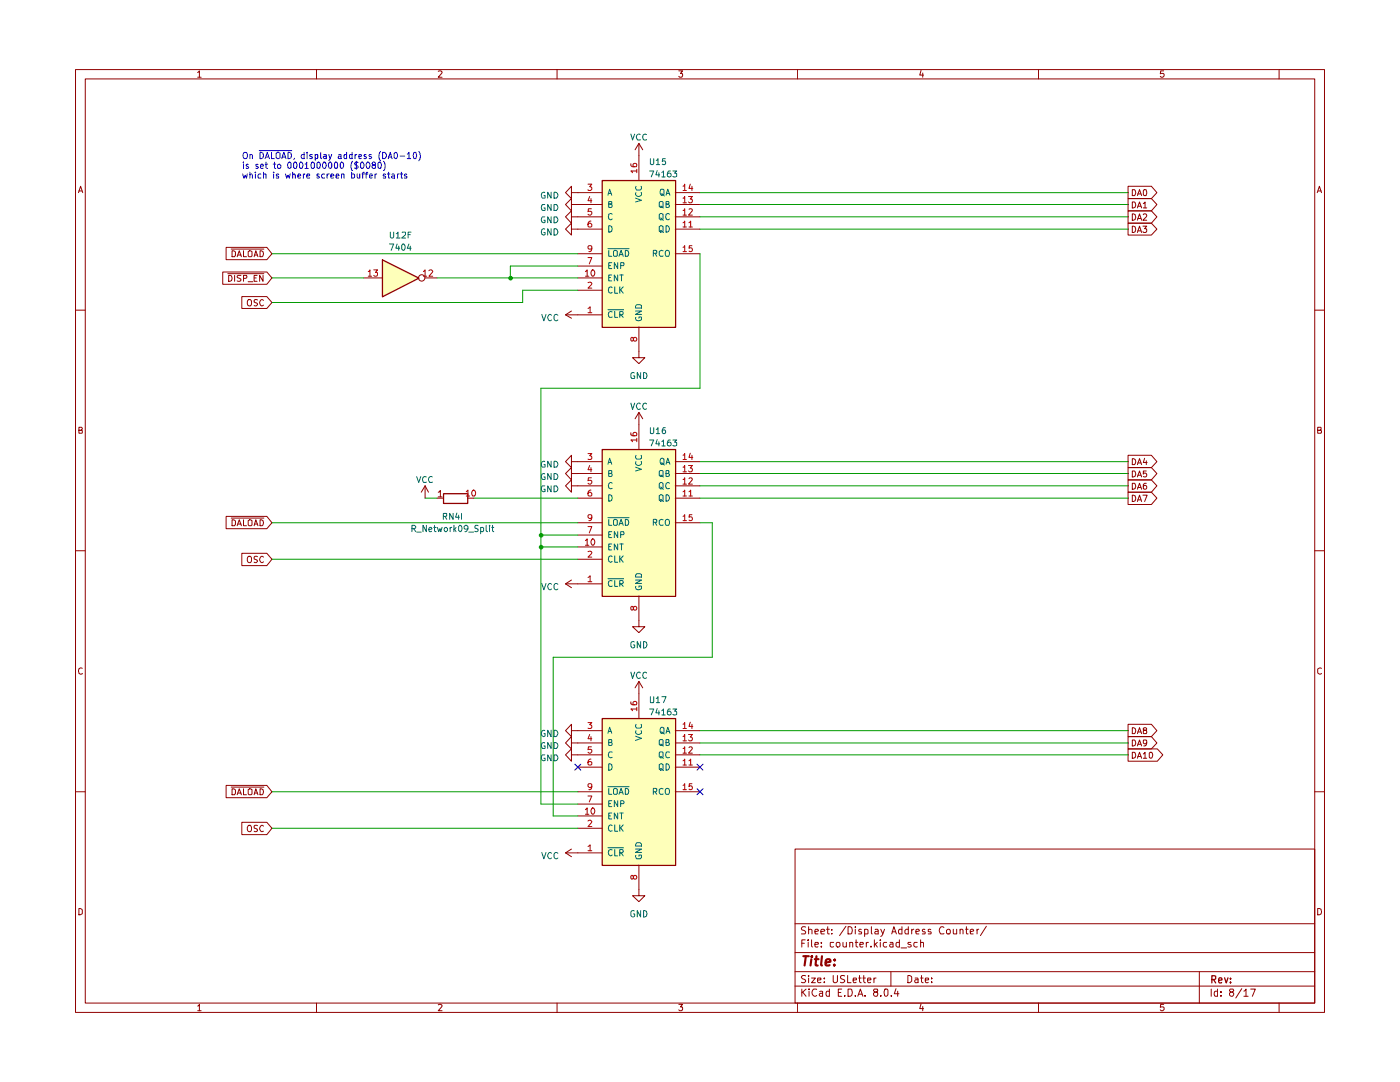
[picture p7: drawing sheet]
<svg xmlns="http://www.w3.org/2000/svg" width="279mm" height="216mm" viewBox="0 0 279 216" stroke-linecap="round" stroke-linejoin="round" font-family="sans-serif">
<g fill="none" stroke="#900000" stroke-width=".2">
<path d="M15.1 13.9h249.2v188.1h-249.2zM17 15.7h245.4v184.5h-245.4zM39.5 14.5l.3-.4v1.3M39.5 15.4h.6M63.2 13.9v1.8M87.5 14.2l.5-.1 .2 .3-.7 1h.7M111.2 13.9v1.8M135.5 14.1h.7l-.4 .5h.3v.7l-.5 .1-.1-.2M159.2 13.9v1.8M183.8 14.1l-.2 .9h.7M184.1 14.6v.8M207.3 13.9v1.8"/>
<path d="M232.2 14.1h-.6v.6l.6-.1 .1 .2v.4l-.2 .2h-.4l-.1-.2M255.3 13.9v1.8M15.7 38.4l.4-1.2 .4 1.2M15.7 38.1h.6M262.9 38.4l.4-1.2 .4 1.2M263.1 38.1h.6M15.1 61.9h1.9M262.4 61.9h1.9M15.7 85.9h.5l.2-.3-.1-.3h-.6v1.1h.6l.1-.5h-.2M263 85.9l.6-.1v-.5h-.6v1.1h.7v-.4v-.1h-.3M15.1 109.9h1.9M262.4 109.9h1.9"/>
<path d="M16.4 133.3a.58 .58 0 0 0-.8 .6 .58 .58 0 0 0 .8 .6v-.1M263.7 133.3h-.3l-.4 .2 .1 .9 .3 .1 .3-.1M15.1 158h1.9M262.4 158h1.9M158.7 169.4h103.7v30.8h-103.7zM15.7 181.3l.6 .1 .1 .2v.7l-.4 .2h-.3zM158.7 196.8h103.7M158.7 193.9h103.7M158.7 190.1h103.7M158.7 184.3h103.7M160 197.4v1.4M160 188.2h.5"/>
<path d="M160.2 198l.7 .8M160.7 187.5h-.7v1.5M160.8 194.7l-.6-.1-.3 .3a.74 .74 0 0 0 .8 .6l.1 .3-.3 .3-.6-.1M160.8 185l-.6-.1-.2 .2v.4l.5 .2 .3 .4-.2 .3h-.7M160.9 197.4l-.9 .7M161.3 187.5v.2M161.3 188v1M161.4 194.6v.2M161.4 185.6l.2-.2 .5 .2v.8M161.4 184.9v1.5M161.4 195.2v.9M161.5 197.4h.1"/>
<path d="M161.5 197.8v1M162 195.2h.7l-.7 .9h.7M162 187.5v1.3l.1 .2M162.6 188.5l.7-.1-.1-.4h-.5l-.1 .2v.6l.2 .2 .4-.1M162.6 185.9l.7-.1-.1-.4h-.4l-.2 .2v.6l.1 .2h.5M163 197.4h-.6a.79 .79 0 0 0-.3 .8 .79 .79 0 0 0 .6 .6l.3-.2M163.2 195.6l.6-.1v-.3h-.6v.1v.7h.6M163.6 197.9h.6v.9M163.8 185.9l.8-.1-.1-.3-.4-.1-.3 .2 .1 .8h.6M163.9 188.8v.2M163.9 188v.2M164.2 198.1l-.6 .2-.1 .2 .2 .3 .5-.1"/>
<path d="M164.5 195.9v.2M164.5 195.2v.1M164.9 185.4h.6M165.2 184.9v1.3l.1 .2h.2M165.5 197.9l-.4-.1-.3 .3 .1 .6h.6M165.5 197.4v1.4M166 186.3v.1M166 185.5v.1M166.3 194.6l.1 1.4a.52 .52 0 0 0 .7-.2v-1.2M166.4 188l-.7 .1v.7l.2 .2 .5-.1M167 188.1h.6v.6l-.2 .3h-.3l-.2-.3zM167.3 198h.5"/>
<path d="M168 197.4h-.7v1.4h.7M168.2 188v.8l.3 .2 .4-.2M168.6 198.6v.2M168.6 194.7h-.8a.57 .57 0 0 0 .1 .6 .57 .57 0 0 0 .6 .2l.1 .3a.6 .6 0 0 1-.9 .2M168.8 184.8l-1.2 1.9M168.9 188v1M169.2 194.6v1.5h.6M169.2 197.4h.6a.94 .94 0 0 1-.1 1.4h-.5zM169.2 184.9a.81 .81 0 0 1 .9 .5 .81 .81 0 0 1-.3 1h-.6zM169.6 188.1l.5-.1 .1 1M169.6 188v1M170.3 195.6l.6-.1v-.3h-.6v.1v.7h.6"/>
<path d="M170.7 198.6v.2M170.7 184.9v.2M170.7 188h.5M170.7 185.4v1M170.9 187.5v1.3l.3 .2M171.2 198.8l.5-1.4 .5 1.4M171.4 195.2h.5M171.4 198.4h.6M171.5 194.6v1.2l.4 .3M171.6 188.5l.7-.1-.1-.4h-.5l-.1 .2v.6l.2 .2 .4-.1M171.9 185.5l-.4-.1-.1 .2 .1 .3h.4v.5h-.5M172.2 195.2h.5"/>
<path d="M172.4 194.6v1.2l.2 .3h.1M172.6 185.5l.4-.1 .2 .2v.7l-.6 .1M172.6 185.4v1.5M172.6 198.6v.2M172.9 188v1M173.1 195.6l.7-.1-.1-.3h-.5l-.1 .1 .1 .7h.5M173.3 188h-.2l-.2 .3M173.8 188.8v.2M173.9 184.9v1.3l.2 .2M174.4 195.2v.9M174.5 187.5v1.5M174.7 198l-.4-.3 .2-.3h.6l.1 .3-.3 .3a.45 .45 0 0 0-.5 .1 .45 .45 0 0 0 0 .5l.1 .1a.44 .44 0 0 0 .6-.1 .44 .44 0 0 0-.2-.6"/>
<path d="M174.7 185.5l.4-.1 .2 .2v.8h-.6l-.1-.4 .7-.2M174.7 188.4l.4 .6M174.8 195.2h-.2l-.2 .2M175.1 188l-.6 .6M175.7 187.5v.2M175.7 188v1M175.8 198.6v.2M175.8 185.4l.4 1M176.5 197.4h.5l.2 .2v.9l-.3 .3a.99 .99 0 0 1-.4-1.4zM176.5 185.4l-.5 1.3-.2 .2M177 188h-.6l-.1 .3v.4l.2 .3 .5-.1M177.6 188h.5l.1 1"/>
<path d="M177.8 193.9v2.9M177.9 198.6v.2M178 186.4l.4-1.5 .5 1.5M178.1 185.9h.6M178.2 188.4h-.5l-.2 .2 .2 .4 .5-.1M178.8 197.3l-.3 1h.9M179.2 197.8v1M179.5 188h-.5l-.2 .3v.4l.3 .3 .4-.1M179.5 187.5v1.5M179.8 189.1h1.1M180 184.9v1.5h-.6v-.9h.6M181.2 194.6h.3l.4 .4v.7l-.4 .4h-.3z"/>
<path d="M181.3 184.9v1.5h-.5l-.2-.3v-.4l.2-.3 .5 .1M181.8 188h-.5l-.1 .3 .6 .3 .1 .2-.3 .2-.4-.1M181.9 185.4v1M182.4 185.4l-.5 .3M182.6 195.2h.5l.1 .9M182.8 185.9l.7-.1-.2-.4-.5 .2v.6l.1 .2h.5M183 188l-.5 .1-.1 .6a.45 .45 0 0 0 .6 .2M183.2 195.5h-.5l-.2 .2 .2 .4 .5-.1M183.7 188.1l.5-.1 .1 1M183.7 195.2h.5M183.7 187.5v1.5M183.9 194.6v1.2l.3 .3"/>
<path d="M184.6 185.5l-.4-.1-.1 .2 .1 .3h.4v.5h-.5M184.7 195.6l.6-.1v-.3h-.6v.1v.7h.6M185.8 185.5h-.5v.3l.5 .1v.2v.3h-.5M185.9 195.9v.2M185.9 195.2v.1M188.4 185.1l-.1-.1a.5 .5 0 0 0-.8 .3 1.03 1.03 0 0 0 .2 1.1l.7-.1M188.9 185.7a.45 .45 0 0 1 .7-.2v.9h-.5l-.2-.3zM190.2 185.4l.1 1 .6-.1M190.9 185.4v1M191.6 185.6l.2-.2 .4 .2v.8M191.6 185.4v1M192.7 185.4h.5"/>
<path d="M192.9 184.9v1.3l.1 .2h.2M193.6 185.9l.7-.1-.2-.4-.5 .2v.6l.1 .2h.5M195 185.4v1M195.3 185.4l-.3 .3M196.8 184.8l-1.1 1.9M239.4 193.9v6.3M241.7 197.4v1.4M243 197.9l-.4-.1-.3 .3 .1 .6h.6M243 197.4v1.4M243.7 198.6v.2M243.7 197.9v.1M245.7 198l-.3-.3 .1-.3h.5l.2 .2a.6 .6 0 0 1-.7 .4 .43 .43 0 0 0 .1 .7 .43 .43 0 0 0 .6-.2v-.3l-.2-.2"/>
<path d="M247.8 197.3l-1.2 1.8M248.2 197.8l.5-.4v1.4M248.2 198.8h.9M249.6 197.4h.9l-.6 1.4M263 181.3a.65 .65 0 0 1 .7 .6 .65 .65 0 0 1-.7 .6zM39.5 200.7l.3-.3v1.3M39.5 201.7h.6M63.2 200.2v1.8M87.5 200.5l.5-.1 .2 .3-.7 1h.7M111.2 200.2v1.8M135.5 200.4h.7l-.4 .5h.3v.7l-.5 .1-.1-.2M159.2 200.2v1.8"/>
<path d="M183.8 200.3l-.2 1h.7M184.1 200.8v.9M207.3 200.2v1.8M232.2 200.4h-.6v.6l.6-.1 .1 .2v.3l-.2 .3h-.4l-.1-.2M255.3 200.2v1.8"/>
</g>
<path d="M241.9 195.5l.6-.1 .1-.6-.7-.1v1.4M242.2 195.5l.4 .6M243.2 195.6l.7-.1-.2-.4-.4 .1-.1 .7 .2 .2 .4-.1M244.4 195.1l.3 1 .4-1M245.6 196v.1M245.6 195.2v.2" fill="none" stroke="#900000" stroke-width=".25"/>
<path d="M160.3 190.8h1.1M160.8 190.8l-.2 1.9M161.9 191.4l-.1 1.3M162 190.8v.2M162.6 191.4h.8M162.9 190.8l-.1 1.8 .4 .1M164 190.8l-.1 1.6 .1 .3M164.8 192.1l.9-.2v-.4a.6 .6 0 0 0-.9 .1v1h.8M166.5 192.5v.2M166.6 191.5v.1" fill="none" stroke="#900000" stroke-width=".42"/>
<g fill="#feffba">
<path d="M120.1 89.7h14.7v29.3h-14.7z"/>
<path d="M120.1 143.3h14.7v29.3h-14.7z"/>
<path d="M76.3 51.8l7.3 3.7-7.3 3.7z"/>
<path d="M120.1 36h14.7v29.3h-14.7z"/>
</g>
<path d="M120.2 36h14.6v29.3h-14.6zM76.3 51.9l7.3 3.6-7.3 3.7zM88.5 98.5h4.8v2h-4.8zM120.2 89.7h14.6v29.3h-14.6zM120.2 143.4h14.6v29.3h-14.6z" fill="none" stroke="#900000" stroke-width=".25"/>
<g fill="none" stroke="#900000" stroke-width=".2">
<path d="M114 38.4v-1.2l-1.1 1.2 1.1 1.2v-1.2h6.1M127.5 28.6v7.4M127.5 28.6l-.8 1.3M127.5 28.6l.8 1.3M134.8 38.4h4.9M225.1 39.6h4.7l1.1 1.2-1.1 1.3h-4.7zM225.1 37.2h4.7l1.1 1.2-1.1 1.2h-4.7zM226 37.8h.4l.2 .2 .1 .5-.3 .5h-.4zM227 39l.4-1.2 .4 1.2M227.1 38.7h.6M228.3 37.8l.5 .1 .1 .7-.2 .4h-.4l-.1-.2v-.7zM44.4 54.3h8.9l1 1.2-1 1.2h-8.9z"/>
<path d="M45.1 49.4h8.2l1 1.2-1 1.2h-8.2zM45.5 54.6h7.2M45.6 54.9h.5a.66 .66 0 0 1 .2 .8 .66 .66 0 0 1-.7 .4zM46.1 49.7h6.6M46.3 50l.7 .3v.7l-.2 .2h-.5zM46.8 54.9v1.2M47.3 51.2l.5-1.2 .4 1.2M47.5 50.9h.6M48.1 54.9h-.6l-.2 .2 .2 .4 .5 .1v.4h-.7M48.3 59.2h5l1 1.2-1 1.2h-5zM48.6 55.5h.6v-.6h-.6v1.2M48.6 50v1.2h.6"/>
<path d="M49.4 59.9l.6-.1a.86 .86 0 0 1 0 1.2 .46 .46 0 0 1-.6-.4zM49.5 50.2l.3-.2 .5 .2v.9l-.2 .1h-.4l-.2-.1zM49.5 56.2h1M50.7 51.2l.4-1.2 .4 1.2M50.7 55.5h.4M50.8 50.9h.6M51.3 54.9h-.6v1.2h.6M51.4 59.9l-.5-.1-.2 .1v.4l.7 .3-.3 .4h-.4M51.9 50a.66 .66 0 0 1 .7 .5 .66 .66 0 0 1-.3 .7h-.4zM52.5 54.9v1.2l-.7-1.2v1.2M52.6 59.9l-.3-.1a.65 .65 0 0 0-.5 .6 .65 .65 0 0 0 .5 .6l.3-.1M72.6 55.5h3.7"/>
<path d="M84.8 55.5h2.4M114 40.8v-1.2l-1.1 1.2 1.1 1.3v-1.3h6.1M114 43.3v-1.2l-1.1 1.2 1.1 1.2v-1.2h6.1M114 45.7v-1.2l-1.1 1.2 1.1 1.2v-1.2h6.1M115.3 55.5h4.8M115.3 50.6h4.8M115.3 57.9h4.8M115.3 53.1h4.8M134.8 45.7h4.9M134.8 43.3h4.9M134.8 40.8h4.9M134.8 50.6h4.9"/>
<path d="M225.1 44.5h4.7l1.1 1.2-1.1 1.2h-4.7zM225.1 42.1h4.7l1.1 1.2-1.1 1.2h-4.7zM226 40.3h.4a.66 .66 0 0 1 .2 .8 .66 .66 0 0 1-.6 .4zM226 45.1a.64 .64 0 0 1 .7 .7 .64 .64 0 0 1-.7 .6zM226 42.7a.64 .64 0 0 1 .7 .6 .64 .64 0 0 1-.7 .6zM227 41.5l.4-1.2 .4 1.2M227 46.4l.4-1.3 .4 1.3M227 43.9l.4-1.2 .4 1.2M227.1 41.1h.6M227.1 46.1h.6M227.1 43.6h.6M228.1 45.1h.8l-.5 .5h.4l.1 .2-.1 .5-.5 .1-.2-.2"/>
<path d="M228.2 40.6l.3-.3v1.2M228.2 42.8l.4-.1 .2 .1 .1 .3-.8 .8h.8M228.2 41.5h.7M112.9 62.8h7.2M112.9 62.8l1.1 .7M114 62.1l-1.1 .7M127.5 65.3v6.1h1.2l-1.2 1.2-1.3-1.2h1.3M84.8 96.9l-.7 1.3M84.8 96.9v2.5M84.8 96.9l.7 1.3M87.2 99.4h1.3M87.5 98.2h.1l.3-.3v1.2"/>
<path d="M87.5 99.1h.7M93.3 99.4h1.3M114 94.5v-1.2l-1.1 1.2 1.1 1.3v-1.3h6.1M114 92.1v-1.3l-1.1 1.3 1.1 1.2v-1.2h6.1M114 96.9v-1.1l-1.1 1.1 1.1 1.3v-1.3h6.1M115.3 99.4h4.8M127.5 82.3v7.4M127.5 82.3l-.8 1.3M127.5 82.3l.8 1.3M134.8 99.4h4.9M134.8 96.9h4.9M134.8 94.5h4.9"/>
<path d="M134.8 92.1h4.9M225.1 93.3h4.7l1.1 1.2-1.1 1.3h-4.7zM225.1 98.2h4.7l1.1 1.2-1.1 1.3h-4.7zM225.1 95.8h4.7l1.1 1.1-1.1 1.3h-4.7zM225.1 90.8h4.7l1.1 1.3-1.1 1.2h-4.7zM226 94h.4a.66 .66 0 0 1 .2 .7 .66 .66 0 0 1-.6 .5zM226 98.8a.64 .64 0 0 1 .7 .6 .64 .64 0 0 1-.7 .7zM226 96.4h.4a.66 .66 0 0 1 .2 .8 .66 .66 0 0 1-.6 .4zM226 91.5a.66 .66 0 0 1 .6 .5 .66 .66 0 0 1-.2 .7h-.4zM227 95.2l.4-1.2 .4 1.2M227 97.6l.4-1.2 .4 1.2M227 92.7l.4-1.2 .4 1.2"/>
<path d="M227.1 94.8h.6M227.1 99.7h.6M227.1 97.3h.6M227.1 92.4h.6M228.1 98.8h.8l-.5 1.3M228.4 91.4l-.2 .9h.7M228.8 94h-.6v.6l.4-.2 .3 .3-.1 .4h-.6M228.8 96.4h-.4l-.2 .3 .1 .8a.36 .36 0 0 0 .6-.1v-.3a.35 .35 0 0 0-.4-.3 .35 .35 0 0 0-.3 .3M228.8 91.9v.8M45.1 103h8.2l1 1.3-1 1.2h-8.2zM46.1 103.4h6.6M46.3 103.7l.7 .3v.6l-.2 .3h-.5z"/>
<path d="M47.3 104.9l.5-1.2 .4 1.2M47.5 104.6h.6M48.3 110.4h5l1 1.2-1 1.3h-5zM48.6 103.7v1.2h.6M49.4 111.2l.6-.2a.86 .86 0 0 1 0 1.3 .46 .46 0 0 1-.6-.5zM49.5 103.9l.3-.2 .5 .2v.8l-.2 .2h-.4l-.2-.2zM50.7 104.9l.4-1.2 .4 1.2M50.8 104.6h.6M51.4 111.1l-.5-.1-.2 .2v.3l.7 .4-.3 .4-.4-.1M51.9 103.7a.66 .66 0 0 1 .7 .5 .66 .66 0 0 1-.3 .7h-.4zM52.6 111.2l-.3-.2a.65 .65 0 0 0-.5 .6 .65 .65 0 0 0 .5 .7l.3-.2M112.9 116.5h7.2"/>
<path d="M112.9 116.5l1.1 .8M114 115.7l-1.1 .8M115.3 109.1h4.8M115.3 104.3h4.8M115.3 111.6h4.8M115.3 106.8h4.8M127.5 119v6.1h1.2l-1.2 1.1-1.3-1.1h1.3M134.8 104.3h4.9M227 100.1l.4-1.3 .4 1.3M127.5 136v7.3M127.5 136l-.8 1.2M127.5 136l.8 1.2"/>
<path d="M45.1 156.7h8.2l1 1.3-1 1.2h-8.2zM46.1 157.1h6.6M46.3 157.4l.7 .2v.7l-.2 .3h-.5zM47.3 158.6l.5-1.2 .4 1.2M47.5 158.2h.6M48.6 157.4v1.2h.6M49.5 157.6l.3-.2 .5 .2v.8l-.2 .2h-.4l-.2-.2zM50.7 158.6l.4-1.2 .4 1.2M50.8 158.2h.6M51.9 157.4a.66 .66 0 0 1 .7 .4 .66 .66 0 0 1-.3 .8h-.4zM114 148.3v-1.3l-1.1 1.3 1.1 1.1v-1.1h6.1M114 145.8v-1.3l-1.1 1.3 1.1 1.2v-1.2h6.1"/>
<path d="M114 150.6v-1.2l-1.1 1.2 1.1 1.3v-1.3h6.1M115.3 153.1h4.8M115.3 158h4.8M134.8 153.1h4.9M134.8 150.6h4.9M134.8 148.3h4.9M134.8 145.8h4.9M134.8 158h4.9M225.1 147h4.7l1.1 1.3-1.1 1.1h-4.7zM225.1 144.5h4.7l1.1 1.3-1.1 1.2h-4.7zM225.1 149.4h5.9l1.1 1.2-1.1 1.3h-5.9zM226 147.7h.4a.66 .66 0 0 1 .2 .7 .66 .66 0 0 1-.6 .4z"/>
<path d="M226 145.2a.66 .66 0 0 1 .6 .4 .66 .66 0 0 1-.2 .8h-.4zM226 150.1h.4a.66 .66 0 0 1 .2 .8 .66 .66 0 0 1-.6 .4zM227 148.8l.4-1.1 .4 1.1M227 146.4l.4-1.2 .4 1.2M227 151.3l.4-1.2 .4 1.2M227.1 148.5h.6M227.1 146h.6M227.1 151h.6M228.2 150.5l.3-.4v1.2M228.2 151.3h.7M228.4 145.7l-.2-.1 .1-.3a.36 .36 0 0 1 .6 .2l-.3 .2-.4 .1 .1 .6h.5l.1-.2v-.2l-.3-.3M228.9 148.2l-.3 .2-.3-.1-.1-.6h.6l.1 .1-.2 1h-.4"/>
<path d="M229.4 150.3l.1-.2a.6 .6 0 0 1 .6 .5 .6 .6 0 0 1-.4 .7l-.3-.3zM48.3 164.1h5l1 1.2-1 1.2h-5zM49.5 164.8l.5-.1a.86 .86 0 0 1 0 1.2 .46 .46 0 0 1-.6-.4zM51.4 164.8l-.5-.1-.2 .1v.4a.57 .57 0 0 1 .6 .7h-.6M52.6 164.8l-.3-.1a.65 .65 0 0 0-.5 .6 .65 .65 0 0 0 .5 .6h.3M112.9 170.2h7.2M112.9 170.2l1.1 .7M114 169.4l-1.1 .8M115.3 162.8h4.8M115.3 165.3h4.8M115.3 160.4h4.8M127.5 172.6v6.1h1.2l-1.2 1.2-1.3-1.2h1.3"/>
<circle cx="84.2" cy="55.5" r=".64"/>
</g>
<g fill="none" stroke="#006665" stroke-width=".2">
<path d="M121.3 38.9l.4-1.1 .4 1.1M121.4 38.6h.6M126.8 39.5l1.2 .5-1.2 .3M126.9 38.4a.61 .61 0 0 0 .3 .8 .61 .61 0 0 0 .8-.3l-.1-.5M126.9 37.2l-.1 .3 .3 .4h.7l.2-.2-.1-.5M131.9 37.8h.4l.2 .1v.9l-.5 .1a.86 .86 0 0 1-.1-1.1zM132 38.7l.6 .4M132.9 38.9l.4-1.1 .4 1.1M133 38.6h.6M121.3 49.6h4.3M121.5 40.7h.5l.1-.4-.6-.1v1.2h.4l.2-.1 .1-.3-.4-.3M121.5 45a.64 .64 0 0 1 .7 .7 .64 .64 0 0 1-.7 .6z"/>
<path d="M121.5 50v1.1h.6M121.5 55.4h.3M121.5 53h.3M122.1 54.9h-.6v1.1h.6M122.1 52.4h-.6v1.2h.6M122.2 57.4l-.3-.2a.65 .65 0 0 0-.5 .7 .65 .65 0 0 0 .5 .6l.3-.2M122.2 42.8l-.3-.2a.65 .65 0 0 0-.5 .6 .65 .65 0 0 0 .5 .7l.3-.2M122.4 50.1l.3-.1 .5 .1v.9l-.2 .1h-.4l-.2-.1zM122.7 57.2v1.3h.6M123.3 54.9v1.1l-.7-1.1v1.1M123.3 52.4v1.2l-.7-1.2v1.2M123.5 51.1l.5-1.1 .4 1.1"/>
<path d="M123.7 57.2v1.3M123.7 54.9h.7M123.7 50.8h.6M123.9 53h.6v-.6h-.6v1.2M123.9 57.8l.5 .7M124 54.9v1.1M124.4 57.2l-.7 .8M124.8 50a.66 .66 0 0 1 .7 .4 .66 .66 0 0 1-.3 .7h-.4zM130.4 50.5h.6l.1-.5h-.7v1.1M130.7 50.5l.4 .6M131.6 45.2l.2-.2 .5 .2v.9l-.2 .2-.5-.2zM131.6 42.8l.2-.2 .5 .2v.9l-.2 .2-.5-.2z"/>
<path d="M131.6 40.4l.1-.2h.5l.1 .2v.8l-.2 .2-.5-.2zM131.8 46l.6 .4M131.8 43.5l.6 .4M131.8 41.1l.6 .4M132.3 50h-.3l-.4 .2v.7l.2 .2h.5M132.9 45a.64 .64 0 0 1 .7 .7 .64 .64 0 0 1-.7 .6zM132.9 40.7h.5v-.5h-.5v1.2h.4l.2-.1 .1-.3-.3-.3M132.9 50h.4l.2 .1 .1 .6-.2 .4h-.5l-.1-.1v-.6zM133.6 42.8l-.3-.2a.65 .65 0 0 0-.5 .6 .65 .65 0 0 0 .5 .7l.3-.2M121.3 61.8h3.2M122.2 62.2l-.3-.1a.67 .67 0 0 0-.5 .6 .67 .67 0 0 0 .3 .6l.5-.1M122.7 62.1v1.2h.6"/>
<path d="M123.7 62.8l.6-.1v-.5l-.6-.1v1.2M124 62.8l.4 .5M126.8 62.1h1.2l-1.2 .6h1.2M126.9 63.3l-.1 .1a.66 .66 0 0 0 .5 .6 .66 .66 0 0 0 .7-.2l-.1-.6h-.4v.3M126.9 61l.2-.2h.7l.2 .2v.5h-1.2zM121.3 92.6l.4-1.2 .4 1.2M121.4 92.3h.6M121.5 94.5l.6-.2-.1-.4h-.5v1.2l.6-.1 .1-.3-.1-.2h-.3M121.5 98.7a.64 .64 0 0 1 .7 .7 .64 .64 0 0 1-.7 .6zM122.2 96.4h-.1a.54 .54 0 0 0-.6 .2 .54 .54 0 0 0 0 .6v.2l.3 .1h.4M126.8 93.2l1.2 .4-1.2 .4M126.9 92.1a.61 .61 0 0 0 .3 .8 .61 .61 0 0 0 .8-.3l-.1-.5"/>
<path d="M126.9 90.8v.1a.45 .45 0 0 0 .2 .7h.7l.2-.2-.1-.6M131.6 98.9l.2-.2 .5 .2v.9l-.2 .2-.5-.2zM131.6 96.5l.2-.2h.3l.2 .2v.9l-.2 .1-.5-.1zM131.6 94.1l.1-.2h.5l.1 .2v.8l-.2 .2-.5-.2zM131.8 99.7l.6 .4M131.8 97.2l.6 .4M131.8 94.8l.6 .4M131.8 91.6l.2-.2 .5 .2v.9l-.2 .1h-.4l-.2-.4zM132 92.4l.6 .4M132.9 98.7a.64 .64 0 0 1 .7 .7 .64 .64 0 0 1-.7 .6zM132.9 94.5l.5-.1v-.5h-.5v1.2l.6-.1 .1-.3-.3-.2M132.9 92.6l.4-1.2 .4 1.2"/>
<path d="M133 92.3h.6M133.6 96.4h-.1a.54 .54 0 0 0-.6 .2 .54 .54 0 0 0 0 .6v.2l.4 .1h.3M121.3 115.5h3.2M121.3 103.3h4.3M121.5 103.6v1.2h.6M121.5 109.1h.3M121.5 106.7h.3M122.1 108.5h-.6v1.2h.6M122.1 106.1h-.6v1.2h.6M122.2 115.9l-.3-.1a.67 .67 0 0 0-.5 .5 .67 .67 0 0 0 .3 .7l.5-.1M122.2 111.1l-.3-.2a.65 .65 0 0 0-.5 .6 .65 .65 0 0 0 .5 .7l.3-.2M122.4 103.8l.3-.2 .5 .2v.8l-.2 .2h-.4l-.2-.2z"/>
<path d="M122.7 115.8v1.2h.6M122.7 110.9v1.3h.6M123.3 108.5v1.2l-.7-1.2v1.2M123.3 106.1v1.2l-.7-1.2v1.2M123.5 104.8l.5-1.2 .4 1.2M123.7 116.5l.6-.1v-.5l-.6-.1v1.2M123.7 108.5h.7M123.7 110.9v1.3M123.7 104.5h.6M123.9 106.7h.6v-.6h-.6v1.2M123.9 111.5l.5 .7M124 116.5l.4 .5"/>
<path d="M124 108.5v1.2M124.4 110.9l-.7 .8M124.8 103.6a.66 .66 0 0 1 .7 .5 .66 .66 0 0 1-.3 .7h-.4zM126.8 115.7h1.2l-1.2 .7h1.2M126.9 117l-.1 .1a.66 .66 0 0 0 .5 .6 .66 .66 0 0 0 .7-.3l-.1-.5h-.4v.3M126.9 114.6l.2-.1h.7l.2 .1v.5h-1.2zM130.4 104.2h.6l.1-.5-.7-.1v1.2M130.7 104.2l.4 .6M132.3 103.7l-.3-.1-.4 .3v.7l.2 .2 .5-.1M132.9 103.7h.5a.87 .87 0 0 1 0 1.1h-.5a.87 .87 0 0 1 0-1.1zM121.3 146.3l.4-1.2 .4 1.2M121.3 157h4.3"/>
<path d="M121.4 146h.6M121.5 148.2l.6-.2-.1-.4h-.5v1.2l.6-.1 .1-.4-.1-.1h-.3M121.5 152.4a.64 .64 0 0 1 .7 .6 .64 .64 0 0 1-.7 .7zM121.5 157.3v1.2h.6M122.1 159.8h-.6v1.2h.6M122.2 150.1l-.5-.1a.61 .61 0 0 0-.3 .8 .61 .61 0 0 0 .8 .3M122.4 157.5l.3-.2 .5 .2v.8l-.2 .2h-.4l-.2-.2zM123.3 159.8v1.2l-.7-1.2v1.2M123.5 158.5l.5-1.2 .4 1.2M123.7 158.2h.6M124.8 157.3a.66 .66 0 0 1 .7 .4 .66 .66 0 0 1-.3 .8h-.4zM126.8 146.9l1.2 .4-1.2 .4"/>
<path d="M126.9 145.8a.61 .61 0 0 0 .3 .8 .61 .61 0 0 0 .8-.3l-.1-.5M126.9 144.5v.1a.45 .45 0 0 0 .2 .7h.7l.2-.2-.1-.6M130.4 158h.5l.2-.2v-.4l-.7-.1v1.2M130.7 158l.4 .5M131.6 152.6l.2-.2 .5 .2v.9l-.2 .2-.5-.2zM131.6 150.2l.1-.2h.5l.1 .2v.8l-.2 .2-.5-.2zM131.6 147.7l.1-.1h.5l.1 .1v.9l-.2 .2-.5-.2zM131.8 153.3l.6 .5M131.8 151l.6 .3M131.8 148.5l.6 .3M131.8 145.3l.2-.2 .5 .2v.8l-.2 .2h-.3a.74 .74 0 0 1-.2-1zM132 146l.6 .5"/>
<path d="M132.3 157.4l-.3-.1-.4 .3v.6l.2 .3 .5-.1M132.8 157.5l.3-.2 .3 .1a.87 .87 0 0 1 0 1.1h-.5l-.1-.3zM132.9 152.4a.64 .64 0 0 1 .7 .6 .64 .64 0 0 1-.7 .7zM132.9 148.2l.5-.1v-.5h-.5v1.2l.6-.1 .1-.4-.3-.1M132.9 146.3l.4-1.2 .4 1.2M133 146h.6M133.6 150.1l-.5-.1a.61 .61 0 0 0-.3 .8 .61 .61 0 0 0 .8 .3M121.3 169.2h3.2M121.5 162.8h.3M121.5 160.4h.3M122.1 162.2h-.6v1.2h.6M122.2 169.6l-.3-.1a.6 .6 0 0 0-.5 .7 .6 .6 0 0 0 .7 .5l.1-.1"/>
<path d="M122.2 164.8l-.1-.1a.54 .54 0 0 0-.6 .2 .54 .54 0 0 0 0 .6v.2l.3 .2 .4-.1M122.7 169.5v1.3h.6M122.7 164.6v1.3h.6M123.3 162.2v1.2l-.7-1.2v1.2M123.7 170.2l.6-.1v-.5l-.6-.1v1.3M123.7 164.6v1.3M123.7 162.2h.7M123.9 160.4h.6v-.5l-.6-.1v1.2M123.9 165.2l.5 .7M124 170.2l.4 .6M124 162.2v1.2M124.4 164.6l-.7 .8"/>
<path d="M126.8 169.4h1.2l-1.2 .7h1.2M126.9 170.7l-.1 .2 .3 .5h.7l.2-.3-.1-.5h-.4v.3M127 168.2l.8-.1 .2 .3v.4h-1.2z"/>
</g>
<g fill="none" stroke="#b90000" stroke-width=".2">
<path d="M117.3 36.7h.8l-.4 .6h.3l.1 .5-.2 .2h-.4l-.2-.2M117.7 39.2l-.4 .8h.8M117.9 39.6v.9M125.9 32.7v.3l.3 .3 .8-.1a.36 .36 0 0 0-.2-.6l-.4 .1-.1 .2 .1 .3 .2 .1M127.1 34.1h-1.2l.3 .4M127.1 33.8v.7M136.3 39.5h.2l.2-.3v1.3M136.3 37.2l.4-.5v1.3M136.3 38h.7M137.4 39.2h.8l-.4 .5h.3v.7l-.5 .1-.2-.2M137.8 36.7l-.3 .9h.8M138.1 37.2v.8"/>
<path d="M73.5 54.2l.3-.4v1.3M73.5 55.1h.7M74.6 53.8h.8l-.5 .6h.4v.6l-.5 .1-.2-.2M84.5 54.2l.3-.4v1.3M84.5 55.1h.7M85.6 54l.5-.2 .3 .3-.8 1h.8M116.8 54.2l.4-.4v1.3M116.8 55.1h.7M117.3 56.4l.6-.1 .2 .3-.8 .9h.8M117.3 51.4h.8l-.5 1.3M117.9 44.1a.55 .55 0 0 0-.6 .5v.5l.2 .2h.4l.2-.2v-.3l-.2-.3h-.3l-.3 .3M118 41.7h-.6l-.1 .5h.6l.2 .1v.4l-.2 .2-.6-.1"/>
<path d="M118.1 53.9a.56 .56 0 0 1 .6 .4 .56 .56 0 0 1-.2 .6v.1a.56 .56 0 0 1-.6-.3 .56 .56 0 0 1 .2-.7zM118.1 49.5l-.2 .2h-.4l-.2-.2v-.3l.2-.2h.4a.94 .94 0 0 1 0 1.1l-.4 .1M136.3 44.4l.4-.3v1.2M136.3 42h.2l.2-.3v1.2M136.3 49.4l.4-.4v1.2M136.3 45.3h.7M136.3 42.9h.7M136.3 40.5h.7M136.3 50.2h.7M137.5 44.4l.3-.3v1.2M137.5 41.7h.4l.3 .3-.8 .9h.8M137.5 45.3h.7"/>
<path d="M138.1 49h-.5l-.1 .5h.6v.6h-.6M117.3 61.6l.5-.4v1.2M117.3 62.4h.8M126.4 67.6l.3-.3 .3 .1v.6a.51 .51 0 0 1-.7-.6l-.2-.1-.2 .2v.4l.3 .2 .2-.3M93 98.1l.4-.3v1.2M93 99h.7M94.3 97.9l.3-.1a.84 .84 0 0 1 .1 1.2l-.4-.1a.78 .78 0 0 1 0-1zM117.3 90.5h.8l-.4 .4 .3 .1 .1 .2-.1 .4h-.7M117.7 92.9l-.4 .8h.8M117.9 97.8a.55 .55 0 0 0-.6 .5v.5l.2 .2h.4l.2-.2v-.3l-.2-.3h-.3l-.3 .3M117.9 93.3v.8M118 95.3h-.6l-.1 .6 .6-.1 .2 .2v.4l-.2 .2-.6-.2"/>
<path d="M125.9 86.4v.4l.3 .2h.8v-.6h-.6l-.1 .4 .3 .2M127.1 87.8h-1.2l.3 .3M127.1 87.5v.6M136.3 98.1l.4-.3v1.2M136.3 95.7h.2l.2-.4v1.3M136.3 93.2h.2l.2-.3v1.2M136.3 90.8l.4-.3v1.2M136.3 99h.7M136.3 96.6h.7M136.3 94.1h.7M136.3 91.7h.7M137.4 92.9h.8l-.4 .5 .3 .1 .1 .1-.1 .5h-.5l-.2-.1"/>
<path d="M137.5 98.1l.3-.3v1.2M137.5 95.5l.4-.2 .3 .4-.8 .9h.8M137.5 99h.7M137.8 90.4l-.3 .9h.8M138.1 90.8v.9M116.8 107.9l.4-.4v1.3M116.8 108.8h.7M117.3 115.2l.5-.3v1.2M117.3 110.1l.6-.1 .2 .2-.8 1h.8M117.3 105.1h.8l-.5 1.2M117.3 116.1h.8M118.1 107.6a.56 .56 0 0 1 .6 .3 .56 .56 0 0 1-.2 .7v.1a.56 .56 0 0 1-.6-.3 .56 .56 0 0 1 .2-.7z"/>
<path d="M118.1 103.2l-.2 .3h-.3l-.3-.3v-.3l.2-.2h.4a.94 .94 0 0 1 0 1.1l-.4 .1M136.3 103l.4-.3v1.2M136.3 103.9h.7M138.1 102.7h-.5l-.1 .5h.6v.6h-.6M126.4 121.2l.3-.2 .3 .1v.6a.51 .51 0 0 1-.7-.6l-.2-.1-.2 .2v.4l.3 .2 .2-.3M117.3 144.2h.8l-.4 .4 .3 .1v.6h-.7M117.3 158.8h.8l-.5 1.2M117.7 146.6l-.4 .8h.8M117.9 151.5a.55 .55 0 0 0-.6 .5v.5l.2 .2h.4l.2-.2v-.4l-.2-.1h-.4l-.2 .1M117.9 147v.8M118 149h-.6l-.1 .6 .6-.1 .2 .2v.3l-.2 .3-.6-.2M118.1 156.9l-.2 .2h-.3l-.3-.2v-.4l.2-.1h.4a.94 .94 0 0 1 0 1.1l-.4 .1"/>
<path d="M125.9 140v.5l.3 .1h.8v-.6h-.6l-.1 .5 .3 .1M127.1 141.5h-1.2l.3 .3M127.1 141.1v.7M136.3 151.8l.4-.3v1.2M136.3 149.4h.2l.2-.4v1.3M136.3 147l.4-.4v1.2M136.3 144.5l.4-.3v1.2M136.3 156.7l.4-.3v1.2M136.3 152.7h.7M136.3 150.3h.7M136.3 147.8h.7M136.3 145.4h.7"/>
<path d="M136.3 157.6h.7M137.4 146.6h.8l-.4 .5 .3 .1 .1 .1-.1 .4-.5 .1-.2-.1M137.5 151.8l.3-.3v1.2M137.5 149.2l.4-.2 .3 .4-.8 .9h.8M137.5 152.7h.7M137.8 144.1l-.3 .8h.8M138.1 156.4h-.5l-.1 .6 .2-.2 .4 .1v.6h-.6M138.1 144.5v.9M116.8 161.5l.4-.3v1.3M116.8 162.5h.7M117.3 168.9l.5-.3v1.2M117.3 163.8l.6-.1 .2 .2-.8 1h.8"/>
<path d="M117.3 169.8h.8M118.1 161.3a.56 .56 0 0 1 .6 .3 .56 .56 0 0 1-.2 .7v.1a.56 .56 0 0 1-.6-.3 .56 .56 0 0 1 .2-.7zM126.4 174.9l.3-.2 .3 .1v.5a.51 .51 0 0 1-.7-.5l-.2-.1-.2 .1v.5l.3 .1 .2-.2"/>
</g>
<g fill="none" stroke="#009a00" stroke-width=".2">
<path d="M139.7 38.4h85.4M54.3 50.6h61M54.3 55.5h18.3M87.2 55.5h28.1M115.3 57.9h-11v2.5h-50M115.3 53.1h-13.4v2.4M139.7 40.8h85.4M139.7 45.7h85.4M139.7 43.3h85.4M139.7 50.6v26.9h-31.8v82.9h7.4M84.8 99.4h2.4M94.6 99.4h20.7"/>
<path d="M139.7 96.9h85.4M139.7 99.4h85.4M139.7 92.1h85.4M139.7 94.5h85.4M54.3 104.3h61M54.3 111.6h61M107.9 106.8h7.4M107.9 109.1h7.4M139.7 104.3h2.5v26.8h-31.8v31.7h4.9M54.3 158h61M139.7 145.8h85.4M139.7 148.3h85.4"/>
<path d="M139.7 150.6h85.4M54.3 165.3h61"/>
</g>
<g fill="none" stroke="#1100ca" stroke-width=".2">
<path d="M48.4 34.7l.3 .9 .2-.6 .3 .6 .2-.9M48.6 30.6l.3-.2 .3 .1a.77 .77 0 0 1-.2 1.2l-.3-.1a.92 .92 0 0 1-.1-1zM48.6 32.3v.2M48.6 32.8v.8M49.5 32.9l-.2-.1-.2 .2 .5 .4-.2 .2-.3-.1M49.9 30.9l.3-.1 .2 .2v.7M49.9 34.9l.1-.2 .3 .1 .1 .8M49.9 30.8v.9M49.9 34.4v1.2M51 34.4v.1M51 34.7v.9M51.5 32.9h-.4v.2l.3 .1 .2 .2-.2 .2-.3-.1"/>
<path d="M51.7 30.1h6.6M51.9 30.4a.64 .64 0 0 1 .7 .6 .64 .64 0 0 1-.7 .7zM52 33.2l.6-.1-.2-.3-.4 .1v.5l.2 .2 .3-.1M52.1 34.8l-.4-.1-.2 .3 .1 .5h.5M52.6 34.9l.1-.2 .4 .1v.8M52.6 34.4v1.2M52.9 31.7l.4-1.3 .5 1.3M52.9 32.8h.5M53.1 32.3v1.1l.3 .2M53.1 31.3h.5M54.2 30.4v1.3h.6M54.5 32.8h.5"/>
<path d="M54.6 34.4v.1M54.6 34.7v.9M54.8 32.3v1.2l.2 .1M55.1 30.6l.3-.2 .5 .2v.9l-.3 .2-.5-.2zM55.5 32.9l.3-.1 .2 .2v.5h-.5zM55.6 34.8l-.3-.1-.2 .3 .1 .1 .4 .1v.3h-.5M56.2 31.7l.4-1.3 .5 1.3M56.4 31.3h.6M57 34.7l.2 .9 .3-.6 .2 .6 .2-.9M57.5 30.4a.64 .64 0 0 1 .7 .6 .64 .64 0 0 1-.7 .7zM57.5 32.5l.3-.2 .3 .3v.8l-.3 .2-.3-.1zM58.4 34.9l.2-.2 .2 .1 .1 .8"/>
<path d="M58.4 34.4v1.2M58.6 32.6l.2-.3a.75 .75 0 0 1 .2 1.3l-.3-.1-.1-.1zM58.8 31.6l-.2 .2M59.4 35.1h.6l-.1-.4-.4 .1-.1 .6 .2 .2 .3-.1M60 32.3a.68 .68 0 0 1 .5 .7 .68 .68 0 0 1-.5 .6l-.2-.2v-.8zM60.5 34.7v.9M60.7 30.9l-.3-.1-.3 .3v.3l.3 .3 .3-.1M60.7 30.4v1.3M60.9 32.8l.3-.5v1.3M60.9 34.7l-.4 .3M60.9 33.6h.7M61.2 35.1h.6v-.3l-.4-.1-.2 .3v.4l.2 .2 .4-.1"/>
<path d="M61.3 30.4v.2M61.3 30.8v.9M62.3 30.9l-.3-.1-.2 .2 .2 .2 .3 .1v.3h-.5M62.3 32.3l.4 .3v.8v.1l-.4 .1a.9 .9 0 0 1 0-1.3zM62.9 30.9h.5v.6l-.2 .2-.3-.1M62.9 30.8v1.2M63.5 32.3a.75 .75 0 0 1 .2 1.3l-.4-.1-.1-.1v-.8zM63.7 34.8h-.5v.3h.4l.2 .3-.2 .2-.4-.1M64 30.4v1.2l.2 .1M64.5 32.4a.55 .55 0 0 1 .6 .3 .55 .55 0 0 1-.1 .7l-.1 .1a.56 .56 0 0 1-.6-.3 .56 .56 0 0 1 .2-.7zM64.6 30.9h.5v.8M64.8 34.8l-.4-.1-.2 .3 .1 .5h.5"/>
<path d="M65.1 31.2l-.6 .1v.2l.3 .2 .3-.1M65.3 34.7v.9M65.6 30.8l.3 .9M65.7 32.4l.3-.1 .2 .3v.8l-.2 .2a.75 .75 0 0 1-.3-1.2zM65.7 34.7l-.4 .3M66 35.1l.6-.1a.36 .36 0 0 0-.6-.2v.7h.5M66.2 30.8l-.4 1.1-.2 .1M67 32.3a.75 .75 0 0 1 .1 1.3h-.1a.9 .9 0 0 1 0-1.3zM67.1 35.1h.5l-.1-.4-.4 .1v.6l.1 .2 .4-.1M67.6 30.9h.5v.8M68.1 31.2l-.6 .1v.2l.2 .2 .4-.1M68.2 32.3a.68 .68 0 0 1 .4 .7 .68 .68 0 0 1-.4 .6l-.3-.2v-.8z"/>
<path d="M68.2 34.9l.1-.2 .4 .1v.8M68.2 34.7v.9M69.2 30.9h-.5v.6l.1 .2 .4-.1M69.2 30.4v1.3M70.2 34.8l.3-.1 .3 .3-.1 .5h-.5M70.2 34.4v1.2M70.3 30.9h-.5v.6l.1 .2 .4-.1M70.3 30.4v1.3M70.4 32.2a1.44 1.44 0 0 0 0 1.8M70.9 30.8v.9M71.1 32.2v1.6M71.2 30.8l-.3 .3"/>
<path d="M71.3 34.7v.7l.2 .2 .3-.1M71.5 32.4h-.6v.5l.5 .2 .1 .3-.3 .2-.4-.1M71.6 31.2h.5v-.3h-.5v.7h.5M71.8 34.7v.9M72.2 32.3a.68 .68 0 0 1 .5 .7 .68 .68 0 0 1-.5 .6l-.2-.2v-.8zM72.2 34.7h.5M72.7 34.4h-.2l-.1 .1v1.1M72.9 34.7h.5M73.1 30.9l-.3-.1-.2 .3 .6 .4-.2 .2-.4-.1M73.2 32.4a.55 .55 0 0 1 .6 .3 .55 .55 0 0 1-.1 .7v.1a.56 .56 0 0 1-.7-.3 .56 .56 0 0 1 .2-.7zM73.4 34.4h-.2l-.1 .1v1.1M73.7 35.1h.6l-.1-.4-.4 .1-.1 .6 .2 .2 .4-.1"/>
<path d="M74.1 30.9h-.4v.3h.3l.2 .3-.2 .2-.3-.1M74.5 32.9l-.2-.3 .2-.3h.3l.1 .5-.1 .1h-.5v.2v.3l.2 .2 .4-.1v-.5l-.1-.1M74.8 34.7v.9M75.2 34.7l-.4 .3M75.7 32.3a.75 .75 0 0 1 .2 1.3l-.4-.1-.1-.1v-.8zM75.9 30.2a1.44 1.44 0 0 0 0 1.9M76.4 30.4a.65 .65 0 0 1 .7 .6 .65 .65 0 0 1-.7 .7zM76.5 32.2a1.44 1.44 0 0 1 0 1.8M77 34.8l-.4-.1-.1 .3v.1l.5 .1v.3h-.5M77.3 34.7h.5M77.5 31.7l.4-1.3 .3 1.3M77.6 34.4v1.1l.2 .1"/>
<path d="M77.6 31.3h.5M78.2 34.8h.5v.8M78.7 30.6l.2-.2a.68 .68 0 0 1 .4 .6 .68 .68 0 0 1-.4 .7l-.2-.3zM78.7 35.1h-.5l-.1 .2 .2 .3 .4-.1M79.3 34.7v.9M79.7 34.7l-.4 .3M79.8 31.2h1M79.9 34.7h.4M80.1 34.4v1.1l.2 .1M81.2 34.8l-.3-.1-.2 .3 .1 .1 .4 .1v.3h-.5M81.3 30.7l.3-.3v1.3M81.3 31.7h.7"/>
<path d="M82.5 30.6l.2-.2a.68 .68 0 0 1 .5 .6 .68 .68 0 0 1-.5 .7l-.2-.5zM83.6 30.2a1.44 1.44 0 0 1 0 1.9"/>
</g>
<path d="M114.7 152.5l1.2 1.2M115.9 152.5l-1.2 1.2M139.1 152.5l1.2 1.2M139.1 157.4l1.2 1.2M140.3 152.5l-1.2 1.2M140.3 157.4l-1.2 1.2" fill="none" stroke="#08008a" stroke-width=".2"/>
<g fill="#009a00">
<circle cx="108" cy="106.8" r=".47"/>
<circle cx="108" cy="109.2" r=".47"/>
<circle cx="101.9" cy="55.5" r=".47"/>
</g>
<g fill="none" stroke="#006665" stroke-width=".2">
<path d="M108.7 38.4h-.1a.66 .66 0 0 0-.6 .4 .66 .66 0 0 0 .3 .7h.5v-.5h-.3M110 38.4v1.1l-.7-1.1v1.1M110.6 38.4a.66 .66 0 0 1 .7 .3 .66 .66 0 0 1-.2 .8h-.5zM125.9 26.8l.3 1.1 .5-1.1M127.8 26.8a.61 .61 0 0 0-.8 .4 .61 .61 0 0 0 .3 .7h.5M129 26.8h-.2a.67 .67 0 0 0-.5 .5 .67 .67 0 0 0 .2 .6h.5M129.6 34.1h.9l-.5 1.2M129.8 31.7l.1 1.1a.36 .36 0 0 0 .6-.2v-.9M131 32l.3-.3v1.2M131 32.9h.7M131.1 34l-.2 .9h.8M131.5 34.5v.8"/>
<path d="M132.1 34.5l.3-.4v1.2M132.1 35.3h.7M132.8 31.7h-.6v.6l.1-.2 .5 .1v.6h-.6M133.8 34.1h-.4l-.1 .3v.8a.42 .42 0 0 0 .5 0 .42 .42 0 0 0 .1-.6l-.5-.1-.2 .3M134.3 34.1h.7l-.4 .4 .4 .1v.6h-.7M77.7 48.7h.9l-.5 1.3M77.9 46.3v.9a.35 .35 0 0 0 .3 .3 .35 .35 0 0 0 .4-.3v-.9M79.1 46.7l.3-.4v1.2M79.1 47.5h.7M79.2 48.7l-.2 .8h.8M79.6 49.1v.9M80.3 46.4l.6-.1v.5l-.7 .7h.7"/>
<path d="M80.4 48.7a.68 .68 0 0 1 .5 .6 .68 .68 0 0 1-.5 .7l-.2-.3v-.8zM81.4 46.8h.5M81.6 48.7l-.3 .8h.7M81.9 49.1v.9M82 46.3h-.6v1.2M108.7 40.8h-.4l-.2 .2-.1 .5 .3 .5 .5-.1v-.4h-.3M108.7 43.3h-.4a.61 .61 0 0 0-.3 .8 .61 .61 0 0 0 .8 .3v-.5h-.3M108.7 45.7l-.1-.1a.64 .64 0 0 0-.6 .6 .64 .64 0 0 0 .5 .7l.3-.2v-.3h-.3M110 40.8v1.2l-.7-1.2v1.2M110 43.3v1.1l-.7-1.1v1.1M110 45.6v1.3l-.7-1.3v1.3M110.6 40.8h.5l.2 .3v.4l-.2 .5h-.5z"/>
<path d="M110.6 43.3h.5a.66 .66 0 0 1 .2 .8 .66 .66 0 0 1-.7 .3zM110.6 45.6a.65 .65 0 0 1 .7 .7 .65 .65 0 0 1-.7 .6zM108.1 62.7l.4 1.3 .5-1.3M110.1 62.9l-.3-.2a.65 .65 0 0 0-.5 .7 .65 .65 0 0 0 .5 .6l.3-.2M111.3 62.9l-.4-.2-.3 .4 .1 .7 .2 .2 .4-.2M126.6 74.4l-.4-.1-.3 .4v.6l.2 .2 .6-.1v-.4h-.3M127.8 74.3v1.2l-.6-1.2v1.2M128.4 74.3a.66 .66 0 0 1 .7 .5 .66 .66 0 0 1-.2 .7h-.5zM83.1 95.1l.5 1.2 .4-1.2M85.1 95.2l-.3-.1a.67 .67 0 0 0-.5 .5 .67 .67 0 0 0 .3 .7l.5-.1M86.3 95.2a.61 .61 0 0 0-.8 .3 .61 .61 0 0 0 .3 .8l.5-.1M108.7 94.6l-.1-.1a.66 .66 0 0 0-.6 .5 .66 .66 0 0 0 .3 .7l.5-.1v-.4h-.3"/>
<path d="M108.7 92.1l-.1-.1a.66 .66 0 0 0-.6 .5 .66 .66 0 0 0 .3 .7l.5-.1v-.4h-.3M108.7 96.9h-.4a.61 .61 0 0 0-.3 .8 .61 .61 0 0 0 .8 .3v-.4h-.3M110 94.5v1.2l-.7-1.2v1.2M110 92v1.2l-.7-1.2v1.2M110 96.9v1.2l-.7-1.2v1.2M110.6 94.5a.66 .66 0 0 1 .7 .4 .66 .66 0 0 1-.2 .8h-.5zM110.6 92a.66 .66 0 0 1 .7 .4 .66 .66 0 0 1-.2 .8h-.5zM110.6 96.9h.5a.66 .66 0 0 1 .2 .8 .66 .66 0 0 1-.7 .4zM125.9 80.4l.3 1.3 .5-1.3M127.8 80.6l-.2-.2a.64 .64 0 0 0-.6 .7 .64 .64 0 0 0 .6 .6l.2-.2M129 80.6l-.2-.2a.6 .6 0 0 0-.5 .7 .6 .6 0 0 0 .6 .5l.1-.1M129.6 87.8h.9l-.5 1.2"/>
<path d="M129.8 85.3l.1 1.1a.36 .36 0 0 0 .6-.1v-1M131 85.7l.3-.4v1.2M131 86.5h.7M131.1 87.7l-.2 .9h.8M131.5 88.1v.9M132.1 88.1l.3-.3v1.2M132.1 89h.7M132.8 85.3l-.5 .1-.1 .9a.35 .35 0 0 0 .3 .2 .35 .35 0 0 0 .3-.2v-.3l-.2-.2-.4 .1v.1M133.8 87.8h-.4l-.1 .3v.8a.42 .42 0 0 0 .5 0 .42 .42 0 0 0 .1-.6l-.5-.1-.2 .3M134.3 87.8h.7l-.4 .4 .4 .1v.6h-.7M82.2 105.5l.7-.1 .1-.3-.3-.3h-.5v1.3M82.5 105.5l.5 .6"/>
<path d="M83.1 106.2h1M85.1 104.8v1.3l-.7-1.3v1.3M85.6 105.7l.6-.1-.2-.4-.4 .2v.5l.2 .2 .3-.1M86.5 105.2h.5M86.7 104.8v1.1l.3 .2M87.3 105.2l.2 .9 .3-.6 .2 .6 .2-.9M88.5 103h.7v-.5l-.7-.1v1.2M88.7 105.3l.4-.1 .2 .3v.3l-.2 .3-.4-.1-.1-.2zM88.8 103l.4 .6M89.8 105.2v.9M90.2 105.2h-.2l-.2 .3M90.4 102.4v1.2l-.7-1.2v1.2"/>
<path d="M90.6 104.8v1.3M90.7 105.6l.3 .5M91 105.2l-.4 .5M91.2 102.4l-.3 .8h.8M91.5 105.1l.3-.3a.68 .68 0 0 1 .4 .7 .68 .68 0 0 1-.4 .6l-.3-.3zM91.5 102.8v.8M92.1 102.4v1.2M93.4 105.4l-.2 .2h-.4l-.2-.2v-.3l.3-.3h.2l.3 .3-.1 .6-.2 .3-.3 .1M93.6 106.2h.9M95.4 104.9l-.4-.1-.3 .3 .1 .3 .6 .2v.3l-.2 .2-.5-.1M95.9 105.3l.5-.1 .1 .2v.5l-.1 .2-.5-.1M95.9 105.2v1.3"/>
<path d="M97 104.8v1.1l.3 .2M97.7 104.8v.2M97.7 105.2v.9M98.1 105.2h.5M98.3 104.8v1.1l.3 .2M108.1 116.4l.4 1.3 .5-1.3M110.1 116.6l-.3-.2a.65 .65 0 0 0-.5 .7 .65 .65 0 0 0 .5 .6l.3-.2M111.3 116.6l-.4-.2-.3 .4 .1 .7 .2 .2 .4-.2M125.9 134.1l.3 1.3 .5-1.3M126.6 128.1l-.4-.1-.2 .2v.8a.37 .37 0 0 0 .3 .3 .37 .37 0 0 0 .4-.2v-.4h-.3M127.8 134.3l-.2-.2a.64 .64 0 0 0-.6 .6 .64 .64 0 0 0 .6 .7l.2-.2M127.8 128v1.3l-.6-1.3v1.3"/>
<path d="M128.4 128a.64 .64 0 0 1 .7 .7 .64 .64 0 0 1-.7 .6zM129 134.3l-.2-.2a.65 .65 0 0 0-.5 .6 .65 .65 0 0 0 .5 .7l.2-.2M129.8 139l.1 1.2h.5l.1-1.2M131 139.4l.3-.4v1.2M132.1 139h.8l-.5 1.2M108.7 148.3l-.1-.1a.66 .66 0 0 0-.6 .4 .66 .66 0 0 0 .3 .8l.5-.1v-.5h-.3M108.7 145.8l-.1-.1a.6 .6 0 0 0-.6 .6 .6 .6 0 0 0 .7 .6l.1-.5h-.3M108.7 150.6h-.4a.61 .61 0 0 0-.3 .8 .61 .61 0 0 0 .8 .3v-.4h-.3M110 148.2v1.2l-.7-1.2v1.2M110 145.7v1.3l-.7-1.3v1.3M110 150.6v1.2l-.7-1.2v1.2M110.6 148.2a.66 .66 0 0 1 .7 .4 .66 .66 0 0 1-.2 .8h-.5z"/>
<path d="M110.6 145.7a.65 .65 0 0 1 .7 .6 .65 .65 0 0 1-.7 .7zM110.6 150.6h.5a.66 .66 0 0 1 .2 .8 .66 .66 0 0 1-.7 .4zM129.6 141.5h.9l-.5 1.2M131 140.2h.7M131.1 141.4l-.2 .8h.8M131.5 141.8v.9M132.1 141.8l.3-.3v1.2M132.1 142.7h.7M133.8 141.5l-.5 .1-.1 .8 .2 .3 .5-.1v-.4l-.2-.3h-.3l-.2 .3M134.3 141.5h.7l-.4 .4 .4 .2v.5h-.7M108.1 170.1l.4 1.3 .5-1.3M110.1 170.3l-.3-.2a.65 .65 0 0 0-.5 .6 .65 .65 0 0 0 .5 .7l.3-.2"/>
<path d="M111.3 170.3l-.4-.2-.3 .3v.6l.1 .3 .4 .1 .2-.2M126.6 181.8l-.4-.1-.3 .3v.6l.3 .4 .5-.2v-.4h-.3M127.8 181.7v1.3l-.6-1.3v1.3M128.4 181.7a.64 .64 0 0 1 .7 .6 .64 .64 0 0 1-.7 .7z"/>
</g>
</svg>
